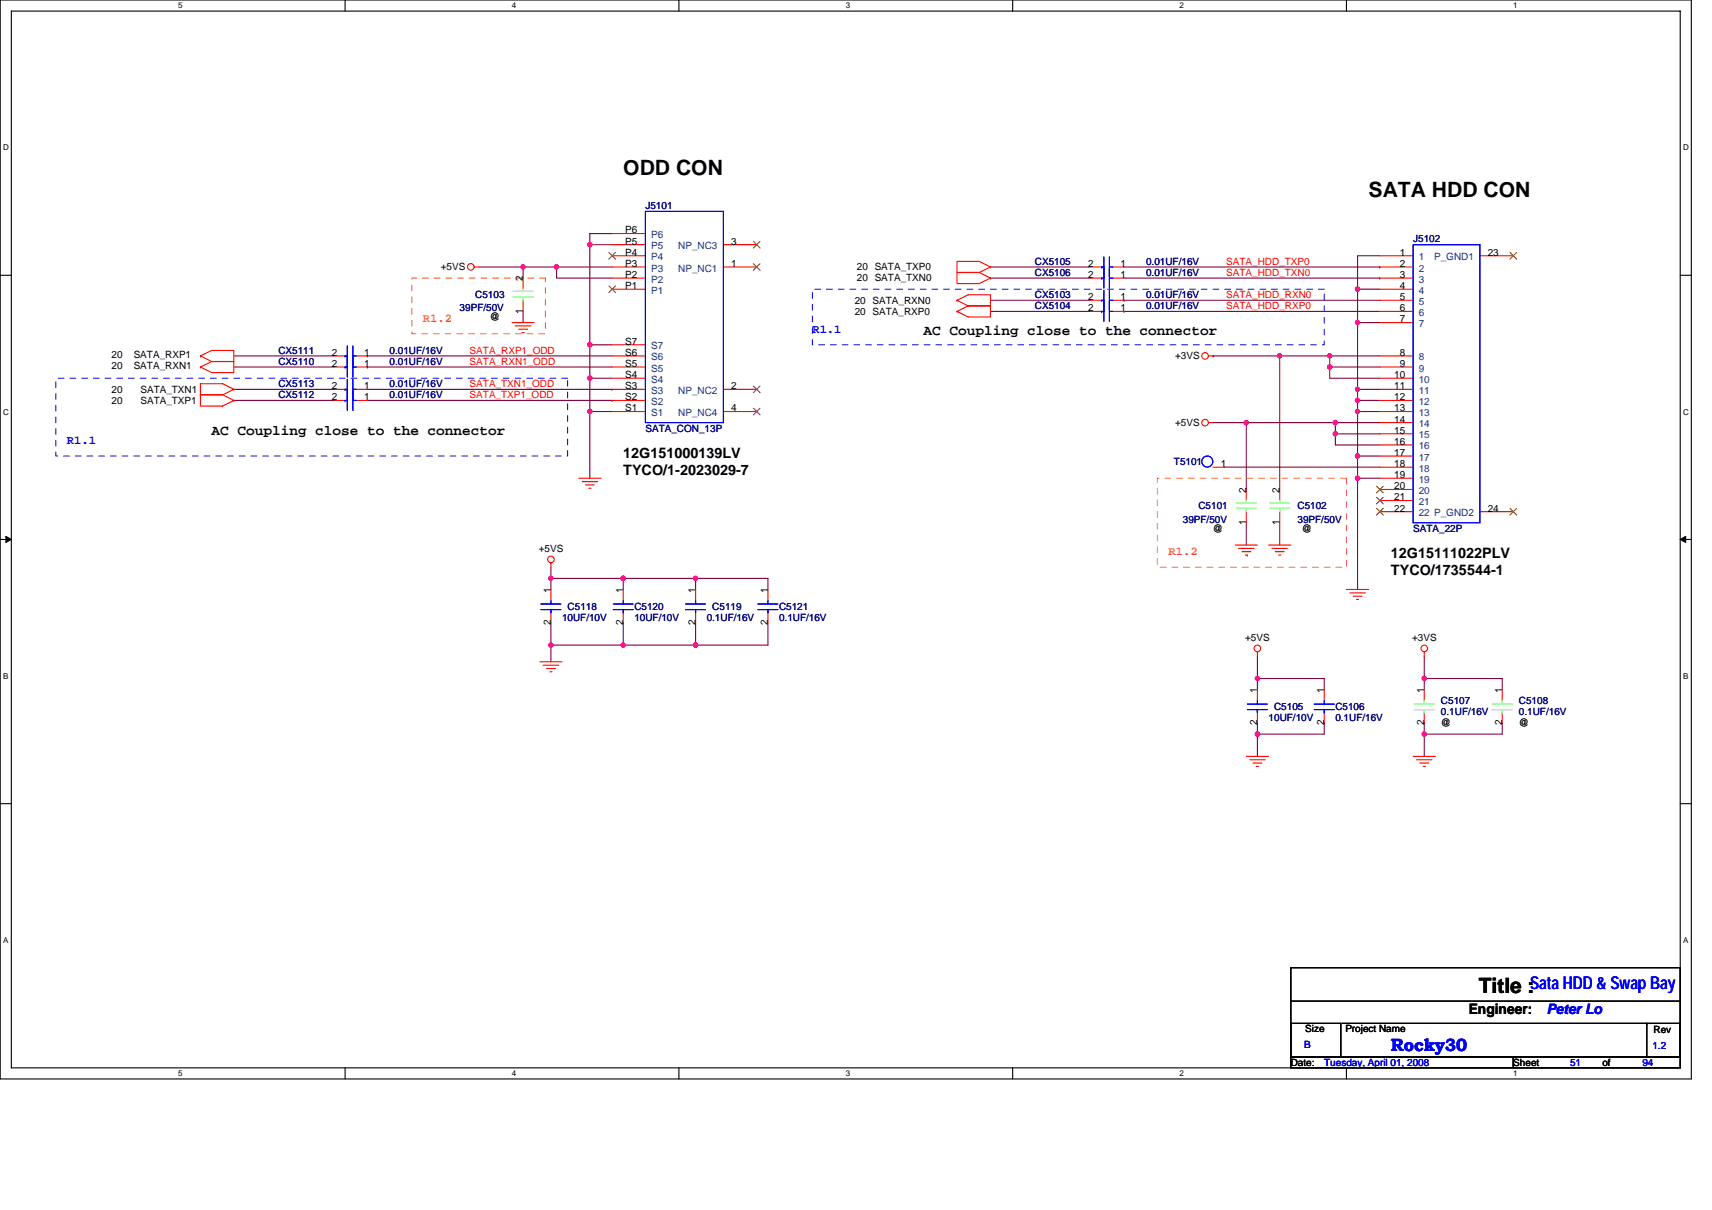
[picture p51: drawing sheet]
<svg xmlns="http://www.w3.org/2000/svg" width="297mm" height="210mm" viewBox="0 0 297 210" stroke-linecap="round" stroke-linejoin="round" font-family="sans-serif">
<defs><g id="words">
<g font-size="3.7">
<text x="108.1" y="30.4">ODD CON</text>
<text x="237.5" y="34.3">SATA HDD CON</text>
<text x="256.6" y="172.3">Title :</text>
</g>
<g font-size="3.1" fill="#00f">
<text x="265.5" y="171.7">Sata HDD &amp; Swap Bay</text>
<text x="241.3" y="182.4">Rocky30</text>
</g>
<g font-size="2.5">
<text x="160.2" y="58.1">AC Coupling close to the connector</text>
<text x="36.7" y="75.4">AC Coupling close to the connector</text>
<text x="108.1" y="79.5">12G151000139LV</text>
<text x="108.1" y="82.5">TYCO/1-2023029-7</text>
<text x="241.3" y="96.9">12G15111022PLV</text>
<text x="241.3" y="99.8">TYCO/1735544-1</text>
<text x="254.8" y="176">Engineer:</text>
</g>
<text font-size="2.5" fill="#00f" x="268.4" y="176">Peter Lo</text>
<g font-size="2.1" fill="#ff8000">
<text x="73.4" y="55.8">R1.2</text>
<text x="202.7" y="96.4">R1.2</text>
</g>
<g font-size="2.1" fill="#00f">
<text x="140.9" y="57.8">R1.1</text>
<text x="11.6" y="77.1">R1.1</text>
</g>
<g font-size="1.7">
<text x="108.5" y="40.5">P6</text>
<text x="76.5" y="46.9">+5VS</text>
<text x="108.5" y="46.3">P3</text>
<text x="108.5" y="44.4">P4</text>
<text x="108.5" y="42.4">P5</text>
<text x="126.9" y="46.3">1</text>
<text x="126.9" y="42.4">3</text>
<text x="148.7" y="46.9">20 SATA_TXP0</text>
<text x="188.8" y="46.3">2</text>
<text x="194.4" y="46.3">1</text>
<text x="242.9" y="44.4">1</text>
<text x="242.9" y="46.3">2</text>
<text x="258.1" y="44.4">23</text>
<text x="90.7" y="48.8" transform="rotate(-90 90.7 48.8)">2</text>
<text x="108.5" y="50.2">P1</text>
<text x="108.5" y="48.2">P2</text>
<text x="148.3" y="52.7">20 SATA_RXN0</text>
<text x="148.7" y="48.8">20 SATA_TXN0</text>
<text x="188.8" y="48.2">2</text>
<text x="188.8" y="52.1">2</text>
<text x="194.4" y="48.2">1</text>
<text x="194.4" y="52.1">1</text>
<text x="242.9" y="48.2">3</text>
<text x="242.9" y="50.2">4</text>
<text x="242.9" y="52.1">5</text>
<text x="85" y="55.6">@</text>
<text x="90.7" y="54.4" transform="rotate(-90 90.7 54.4)">1</text>
<text x="108.5" y="59.8">S7</text>
<text x="148.3" y="54.6">20 SATA_RXP0</text>
<text x="188.8" y="54">2</text>
<text x="194.4" y="54">1</text>
<text x="242.9" y="54">6</text>
<text x="242.9" y="56">7</text>
<text x="19.3" y="64.1">20</text>
<text x="19.3" y="62.1">20</text>
<text x="23.2" y="64.1">SATA_RXN1</text>
<text x="23.2" y="62.1">SATA_RXP1</text>
<text x="57.5" y="63.7">2</text>
<text x="57.5" y="61.7">2</text>
<text x="63.2" y="63.7">1</text>
<text x="63.2" y="61.7">1</text>
<text x="108.5" y="65.6">S4</text>
<text x="108.5" y="63.7">S5</text>
<text x="108.5" y="61.7">S6</text>
<text x="203.9" y="62.4">+3VS</text>
<text x="241.9" y="65.6">10</text>
<text x="242.9" y="61.7">8</text>
<text x="242.9" y="63.7">9</text>
<text x="19.3" y="68.1">20</text>
<text x="19.3" y="70.1">20</text>
<text x="24.4" y="68.1">SATA_TXN1</text>
<text x="24.4" y="70.1">SATA_TXP1</text>
<text x="57.5" y="67.5">2</text>
<text x="57.5" y="69.5">2</text>
<text x="63.2" y="67.5">1</text>
<text x="63.2" y="69.5">1</text>
<text x="108.5" y="71.4">S1</text>
<text x="108.5" y="69.5">S2</text>
<text x="108.5" y="67.5">S3</text>
<text x="126.9" y="67.5">2</text>
<text x="126.9" y="71.4">4</text>
<text x="241.9" y="67.5">11</text>
<text x="241.9" y="69.5">12</text>
<text x="241.9" y="71.4">13</text>
<text x="203.9" y="73.9">+5VS</text>
<text x="241.9" y="73.3">14</text>
<text x="241.9" y="75.3">15</text>
<text x="241.9" y="77.2">16</text>
<text x="211.8" y="81">1</text>
<text x="241.9" y="79.1">17</text>
<text x="241.9" y="81">18</text>
<text x="241.9" y="83">19</text>
<text x="216.2" y="85.5" transform="rotate(-90 216.2 85.5)">2</text>
<text x="222" y="85.5" transform="rotate(-90 222 85.5)">2</text>
<text x="241.9" y="84.9">20</text>
<text x="241.9" y="86.8">21</text>
<text x="241.9" y="88.8">22</text>
<text x="258.1" y="88.8">24</text>
<text x="93.5" y="95.7">+5VS</text>
<text x="210.5" y="92.3">@</text>
<text x="216.2" y="91.1" transform="rotate(-90 216.2 91.1)">1</text>
<text x="222" y="91.1" transform="rotate(-90 222 91.1)">1</text>
<text x="225.9" y="92.3">@</text>
<text x="95.6" y="102.9" transform="rotate(-90 95.6 102.9)">1</text>
<text x="108.1" y="102.9" transform="rotate(-90 108.1 102.9)">1</text>
<text x="120.7" y="102.9" transform="rotate(-90 120.7 102.9)">1</text>
<text x="133.2" y="102.9" transform="rotate(-90 133.2 102.9)">1</text>
<text x="95.6" y="108.5" transform="rotate(-90 95.6 108.5)">2</text>
<text x="108.1" y="108.5" transform="rotate(-90 108.1 108.5)">2</text>
<text x="120.7" y="108.5" transform="rotate(-90 120.7 108.5)">2</text>
<text x="133.2" y="108.5" transform="rotate(-90 133.2 108.5)">2</text>
<text x="216" y="111.2">+5VS</text>
<text x="245" y="111.2">+3VS</text>
<text x="218.1" y="125.9" transform="rotate(-90 218.1 125.9)">2</text>
<text x="218.1" y="120.2" transform="rotate(-90 218.1 120.2)">1</text>
<text x="229.7" y="125.9" transform="rotate(-90 229.7 125.9)">2</text>
<text x="229.7" y="120.2" transform="rotate(-90 229.7 120.2)">1</text>
<text x="247.1" y="125.9" transform="rotate(-90 247.1 125.9)">2</text>
<text x="247.1" y="120.2" transform="rotate(-90 247.1 120.2)">1</text>
<text x="260.6" y="125.9" transform="rotate(-90 260.6 125.9)">2</text>
<text x="260.6" y="120.2" transform="rotate(-90 260.6 120.2)">1</text>
<text x="250" y="126">@</text>
<text x="263.5" y="126">@</text>
<text x="226.5" y="179.1">Size</text>
<text x="233.4" y="179.1">Project Name</text>
<text x="286.9" y="179.3">Rev</text>
<text x="224" y="184.9">Date:</text>
<text x="262.6" y="184.9">Sheet</text>
<text x="278" y="184.9">of</text>
</g>
<g font-size="1.7" fill="#000080">
<text x="112" y="36.3">J5101</text>
<text x="179.6" y="47.9">CX5106</text>
<text x="179.6" y="45.9">CX5105</text>
<text x="198.9" y="47.9">0.01UF/16V</text>
<text x="198.9" y="45.9">0.01UF/16V</text>
<text x="245.2" y="42.1">J5102</text>
<text x="82.5" y="51.7">C5103</text>
<text x="179.6" y="53.7">CX5104</text>
<text x="179.6" y="51.7">CX5103</text>
<text x="198.9" y="53.7">0.01UF/16V</text>
<text x="198.9" y="51.7">0.01UF/16V</text>
<text x="79.8" y="54">39PF/50V</text>
<text x="48.3" y="63.3">CX5110</text>
<text x="48.3" y="61.4">CX5111</text>
<text x="67.6" y="63.3">0.01UF/16V</text>
<text x="67.6" y="61.4">0.01UF/16V</text>
<text x="48.3" y="67.2">CX5113</text>
<text x="48.3" y="69.1">CX5112</text>
<text x="67.6" y="67.2">0.01UF/16V</text>
<text x="67.6" y="69.1">0.01UF/16V</text>
<text x="112" y="74.9">SATA_CON_13P</text>
<text x="203.7" y="80.7">T5101</text>
<text x="207.9" y="88.4">C5101</text>
<text x="225.1" y="88.4">C5102</text>
<text x="205.2" y="90.7">39PF/50V</text>
<text x="225.1" y="90.7">39PF/50V</text>
<text x="245.2" y="92.3">SATA_22P</text>
<text x="97.5" y="107.7">10UF/10V</text>
<text x="98.5" y="105.8">C5118</text>
<text x="110.1" y="105.8">C5120</text>
<text x="110.1" y="107.7">10UF/10V</text>
<text x="122.6" y="107.7">0.1UF/16V</text>
<text x="123.6" y="105.8">C5119</text>
<text x="135.2" y="105.8">C5121</text>
<text x="135.2" y="107.7">0.1UF/16V</text>
<text x="220.1" y="125.1">10UF/10V</text>
<text x="221.1" y="123.1">C5105</text>
<text x="231.7" y="123.1">C5106</text>
<text x="231.7" y="125.1">0.1UF/16V</text>
<text x="250" y="122.2">C5107</text>
<text x="250" y="124.1">0.1UF/16V</text>
<text x="263.5" y="122.2">C5108</text>
<text x="263.5" y="124.1">0.1UF/16V</text>
</g>
<g font-size="1.7" fill="#004080">
<text x="113" y="41.3">P6</text>
<text x="113" y="47.1">P3</text>
<text x="113" y="45.2">P4</text>
<text x="113" y="43.2">P5</text>
<text x="117.7" y="47.1">NP_NC1</text>
<text x="117.7" y="43.2">NP_NC3</text>
<text x="246.2" y="45.2">1</text>
<text x="246.2" y="47.1">2</text>
<text x="248.8" y="45.2">P_GND1</text>
<text x="113" y="51">P1</text>
<text x="113" y="49">P2</text>
<text x="246.2" y="49">3</text>
<text x="246.2" y="51">4</text>
<text x="246.2" y="52.9">5</text>
<text x="246.2" y="54.8">6</text>
<text x="246.2" y="56.8">7</text>
<text x="113" y="64.5">S5</text>
<text x="113" y="62.5">S6</text>
<text x="113" y="60.6">S7</text>
<text x="246.2" y="62.5">8</text>
<text x="246.2" y="64.5">9</text>
<text x="113" y="70.3">S2</text>
<text x="113" y="68.3">S3</text>
<text x="113" y="66.4">S4</text>
<text x="117.7" y="68.3">NP_NC2</text>
<text x="246.2" y="66.4">10</text>
<text x="246.2" y="68.3">11</text>
<text x="246.2" y="70.3">12</text>
<text x="113" y="72.2">S1</text>
<text x="117.7" y="72.2">NP_NC4</text>
<text x="246.2" y="72.2">13</text>
<text x="246.2" y="74.1">14</text>
<text x="246.2" y="76.1">15</text>
<text x="246.2" y="78">16</text>
<text x="246.2" y="79.9">17</text>
<text x="246.2" y="81.9">18</text>
<text x="246.2" y="83.8">19</text>
<text x="246.2" y="85.7">20</text>
<text x="246.2" y="87.7">21</text>
<text x="246.2" y="89.6">22 P_GND2</text>
</g>
<g font-size="1.7" fill="#f00">
<text x="212.8" y="46">SATA_HDD_TXP0</text>
<text x="212.8" y="47.9">SATA_HDD_TXN0</text>
<text x="212.8" y="51.7">SATA_HDD_RXN0</text>
<text x="212.8" y="53.7">SATA_HDD_RXP0</text>
<text x="81.5" y="63.3">SATA_RXN1_ODD</text>
<text x="81.5" y="61.4">SATA_RXP1_ODD</text>
<text x="81.5" y="67.2">SATA_TXN1_ODD</text>
<text x="81.5" y="69.1">SATA_TXP1_ODD</text>
</g>
<g font-size="1.7" fill="#00f">
<text x="226.3" y="181.8">B</text>
<text x="229.8" y="184.9">Tuesday, April 01, 2008</text>
<text x="272.4" y="184.9">51</text>
<text x="285" y="184.9">94</text>
<text x="286.7" y="182">1.2</text>
</g>
<g font-size="1.4">
<text x="30.9" y="1.5">5</text>
<text x="88.8" y="1.5">4</text>
<text x="146.7" y="1.5">3</text>
<text x="204.7" y="1.5">2</text>
<text x="262.6" y="1.5">1</text>
<text x=".5" y="26.1">D</text>
<text x="292" y="26.1">D</text>
<text x=".5" y="71.9">C</text>
<text x="292" y="71.9">C</text>
<text x=".5" y="117.8">B</text>
<text x="292" y="117.8">B</text>
<text x=".5" y="163.6">A</text>
<text x="292" y="163.6">A</text>
<text x="30.9" y="186.8">5</text>
<text x="88.8" y="186.8">4</text>
<text x="146.7" y="186.8">3</text>
<text x="204.7" y="186.8">2</text>
<text x="262.6" y="186.8">1</text>
</g>
</g></defs>
<path d="M0 0h293.5v187.2h-293.5zM2 1.9h289.5v183.4h-289.5z" fill="none" stroke="#000" stroke-width=".19"/>
<g fill="#fff">
<path d="M30.9 .2h.8v1.6h-.8z"/>
<path d="M30.9 185.5h.8v1.6h-.8z"/>
</g>
<path d="M59.9 0v1.9M59.9 185.3v1.9" fill="none" stroke="#000" stroke-width=".19"/>
<g fill="#fff">
<path d="M88.8 .2h.8v1.6h-.8z"/>
<path d="M88.8 185.5h.8v1.6h-.8z"/>
</g>
<path d="M117.8 0v1.9M117.8 185.3v1.9" fill="none" stroke="#000" stroke-width=".19"/>
<g fill="#fff">
<path d="M146.7 .2h.8v1.6h-.8z"/>
<path d="M146.7 185.5h.8v1.6h-.8z"/>
</g>
<path d="M175.7 0v1.9M175.7 185.3v1.9" fill="none" stroke="#000" stroke-width=".19"/>
<g fill="#fff">
<path d="M204.7 .2h.7v1.6h-.7z"/>
<path d="M204.7 185.5h.7v1.6h-.7z"/>
</g>
<path d="M233.6 0v1.9M233.6 185.3v1.9" fill="none" stroke="#000" stroke-width=".19"/>
<g fill="#fff">
<path d="M262.6 .2h.7v1.6h-.7z"/>
<path d="M262.6 185.5h.7v1.6h-.7z"/>
<path d="M.5 24.8h1v1.6h-1z"/>
<path d="M292 24.8h1v1.6h-1z"/>
<path d="M.5 70.7h1v1.5h-1z"/>
<path d="M292 70.7h1v1.5h-1z"/>
</g>
<path d="M0 47.8h2M291.5 47.8h2" fill="none" stroke="#000" stroke-width=".19"/>
<g fill="#fff">
<path d="M.5 116.5h.9v1.6h-.9z"/>
<path d="M292 116.5h.9v1.6h-.9z"/>
</g>
<path d="M0 93.6h2M291.5 93.6h2" fill="none" stroke="#000" stroke-width=".19"/>
<path d="M1 93.1l1 .5-1 .5zM291.5 93.6l1-.5v1z" fill="#000" stroke="#000" stroke-width=".17"/>
<g fill="#fff">
<path d="M.5 162.4h.9v1.5h-.9z"/>
<path d="M292 162.4h.9v1.5h-.9z"/>
</g>
<path d="M0 139.5h2M291.5 139.5h2M224 167.9h67.5v15.5h-67.5zM224 177.6h8.6v5.8h-8.6zM224 173.7h67.5M232.9 177.6h52.8M285.7 177.6h5.8v5.8h-5.8zM285.7 177.6h.1M291.5 173.7h.1M224 183.4h38.6v1.9h-38.6zM262.6 183.4h28.9v1.9h-28.9z" fill="none" stroke="#000" stroke-width=".19"/>
<g fill="none" stroke="#800040" stroke-width=".19">
<path d="M83 46.3h7.8v2M90.8 46.3h.1M90.8 54v2M90.8 46.3h5.8M96.6 46.3h9.6M96.6 46.3v2h9.6M96.6 46.3h.1M102.3 59.8h3.9M102.3 59.8v5.8M102.3 42.5h3.9M102.3 42.5h.1M102.3 42.5v17.3"/>
<path d="M106.2 40.5h-3.9v2M171.8 52.1h17.4M171.8 54h17.4M171.8 46.3h17.4M171.8 48.3h17.4M195 52.1h.1M195 54h.1M195 52.1h44.4M195 54h44.4M195 46.3h44.4M195 48.3h44.4M235.5 56h.1"/>
<path d="M235.5 56h3.9M235.5 50.2h.1M235.5 50.2h3.9M235.5 50.2v17.4M239.4 44.4h-3.9v5.8M239.4 46.3h.1M239.4 48.3h.1M40.6 63.7h17.4M40.6 61.8h17.4M40.6 67.6h17.4M40.6 69.5h17.4M63.7 63.7h.1"/>
<path d="M63.7 61.8h.1M63.7 61.8h42.5M63.7 63.7h42.5M63.7 67.6h42.5M63.7 69.5h42.5M102.3 71.4h3.9M102.3 71.4v11.6M102.3 65.6h.1M102.3 65.6h3.9M102.3 65.6v5.8M106.2 67.6h.1M106.2 69.5h.1"/>
<path d="M210.5 73.3h5.7v11.6M210.5 61.8h11.5v23.1M210.5 61.8h.1M216.2 73.3h.1M216.2 73.3h23.2M222 61.8h.1M222 61.8h17.4M230.7 61.8v1.9M230.7 63.7v1.9h8.7M230.7 61.8h.1M230.7 63.7h.1M230.7 63.7h8.7"/>
<path d="M231.7 73.3v2M231.7 75.3v1.9h7.7M231.7 73.3h.1M231.7 75.3h7.7M231.7 75.3h.1M235.5 79.1h.1M235.5 69.5h.1M235.5 79.1h3.9M235.5 71.4h3.9M235.5 67.6h3.9M235.5 71.4h.1M235.5 67.6v1.9"/>
<path d="M235.5 69.5h3.9M235.5 69.5v32.8M95.6 98.4v2M212.4 81.1h27M216.2 90.7v3.9M222 90.7v3.9M235.5 83h.1M235.5 83h3.9M95.6 100.4v1.9M95.6 108.1v3.9M95.6 112v2.9M95.6 100.4h.1"/>
<path d="M95.6 112h.1M95.6 100.4h25.1M108.1 108.1v3.9M108.1 100.4h.1M108.1 112h.1M108.1 100.4v1.9M120.7 100.4v1.9M120.7 108.1v3.9M120.7 100.4h12.5v1.9M120.7 112h.1M133.2 108.1v3.9h-37.6M218.2 113.9v3.9"/>
<path d="M218.2 117.8h.1M218.2 117.8h11.6v1.9M218.2 117.8v1.9M247.1 113.9v3.9M247.1 117.8h13.5v1.9M247.1 117.8v1.9M247.1 117.8h.1M218.2 125.5v1.9M218.2 127.4h.1M218.2 127.4v3.9M229.8 125.5v1.9h-11.6M247.1 127.4h.1"/>
<path d="M247.1 125.5v1.9M247.1 127.4v3.9M260.6 125.5v1.9h-13.5"/>
</g>
<g fill="#f0f" stroke="#f0f" stroke-width=".19">
<circle cx="247.1" cy="127.4" r=".38"/>
<circle cx="235.5" cy="79.1" r=".38"/>
<circle cx="235.5" cy="67.6" r=".38"/>
<circle cx="235.5" cy="56" r=".38"/>
<circle cx="218.2" cy="117.7" r=".38"/>
<circle cx="218.2" cy="127.4" r=".38"/>
<circle cx="247.1" cy="117.7" r=".38"/>
<circle cx="235.5" cy="69.5" r=".38"/>
<circle cx="222" cy="61.8" r=".38"/>
<circle cx="216.2" cy="73.3" r=".38"/>
<circle cx="235.5" cy="83" r=".38"/>
<circle cx="235.5" cy="71.4" r=".38"/>
<circle cx="231.7" cy="73.3" r=".38"/>
<circle cx="235.5" cy="50.2" r=".38"/>
<circle cx="230.7" cy="61.8" r=".37"/>
<circle cx="231.7" cy="75.3" r=".38"/>
<circle cx="230.7" cy="63.7" r=".38"/>
<circle cx="108.1" cy="100.4" r=".38"/>
<circle cx="120.7" cy="100.4" r=".38"/>
<circle cx="120.7" cy="111.9" r=".38"/>
<circle cx="108.1" cy="111.9" r=".38"/>
<circle cx="102.3" cy="65.6" r=".38"/>
<circle cx="102.3" cy="71.4" r=".38"/>
<circle cx="95.6" cy="100.4" r=".38"/>
<circle cx="95.6" cy="111.9" r=".38"/>
<circle cx="96.5" cy="46.3" r=".38"/>
<circle cx="90.7" cy="46.3" r=".38"/>
<circle cx="102.3" cy="59.8" r=".38"/>
<circle cx="102.3" cy="42.4" r=".38"/>
</g>
<g fill="none" stroke="#f00" stroke-width=".19">
<path d="M82.3 46.3h.7M88.8 56h3.9M89.4 56.6h2.7M90 57.1h1.5M90.6 57.7h.3M90.8 48.3v1.9M90.8 52.1v1.9M106.2 48.3h5.8M106.2 44.4h5.8M106.2 46.3h5.8M106.2 50.2h5.8M106.2 59.8h5.8"/>
<path d="M106.2 42.5h5.8M106.2 40.5h5.8M125.5 46.3h5.8M125.5 42.5h5.8M166 54h.1M166 52.1l2-.9h3.8v1.9h-3.8M166 52.1h.1M166 52.1l2 1M168 53.1h3.8v1.9h-3.8l-2-1M168 53.1l-2 .9M169.9 47.3h-3.9v1.9h3.9l1.9-.9M169.9 47.3l1.9 1"/>
<path d="M171.8 46.3l-1.9-.9h-3.9v1.9h3.9M171.8 46.3h.1M171.8 48.3h.1M171.8 46.3l-1.9 1M189.2 48.3h2M189.2 46.3h2M189.2 52.1h2M189.2 54h2M193.1 48.3h1.9M193.1 46.3h1.9M193.1 52.1h1.9M193.1 54h1.9"/>
<path d="M239.4 48.3h5.8M239.4 44.4h5.8M239.4 46.3h5.8M239.4 50.2h5.8M239.4 52.1h5.8M239.4 54h5.8M239.4 56h5.8M256.8 44.4h5.8M34.8 66.6h3.8l2 1M34.8 66.6v1.9h3.8M34.8 66.6h.1M34.8 68.5h3.8"/>
<path d="M34.8 68.5v2h3.8l2-1M34.8 68.5h.1M34.8 63.7h.1M34.8 61.8l1.9-1h3.9v1.9h-3.9M34.8 61.8h.1M34.8 61.8l1.9 .9M36.7 62.7h3.9v2h-3.9l-1.9-1M36.7 62.7l-1.9 1M38.6 68.5l2 1M40.6 67.6h.1M40.6 69.5h.1M40.6 67.6l-2 .9"/>
<path d="M58 63.7h1.9M58 61.8h1.9M58 67.6h1.9M58 69.5h1.9M61.8 63.7h1.9M61.8 61.8h1.9M61.8 67.6h1.9M61.8 69.5h1.9M106.2 63.7h5.8M106.2 61.8h5.8M106.2 65.6h5.8M106.2 67.6h5.8"/>
<path d="M106.2 69.5h5.8M106.2 71.4h5.8M125.5 67.6h5.8M125.5 71.4h5.8M209.7 73.3h.8M209.7 61.8h.8M239.4 63.7h5.8M239.4 61.8h5.8M239.4 65.6h5.8M239.4 67.6h5.8M239.4 69.5h5.8M239.4 71.4h5.8"/>
<path d="M239.4 73.3h5.8M239.4 75.3h5.8M239.4 77.2h5.8M239.4 79.1h5.8M95.6 97.7v.7M100.4 83h3.9M101 83.6h2.7M101.6 84.2h1.5M102.1 84.7h.4M210.5 81.1h1.9M214.3 94.6h3.9M214.9 95.2h2.7"/>
<path d="M215.5 95.7h1.5M216 96.3h.4M216.2 84.9v2M216.2 88.8v1.9M216.4 96.3h.1M220.1 94.6h3.9M220.7 95.2h2.7M221.3 95.7h1.5M221.8 96.3h.4M222 84.9v2M222 88.8v1.9M239.4 81.1h5.8"/>
<path d="M239.4 83h5.8M239.4 84.9h5.8M239.4 86.9h5.8M239.4 88.8h5.8M256.8 88.8h5.8M93.7 114.9h3.8M94.2 115.4h2.7M94.8 116h1.6M95.4 116.6h.4M95.6 102.3v1.9M95.6 106.2v1.9M108.1 102.3v1.9"/>
<path d="M108.1 106.2v1.9M120.7 102.3v1.9M120.7 106.2v1.9M133.2 102.3v1.9M133.2 106.2v1.9M218.2 113.1v.8M218.2 119.7v1.9M229.8 119.7v1.9M233.6 102.3h3.9M234.2 102.9h2.7M234.8 103.5h1.5M235.3 104h.4"/>
<path d="M247.1 113.1v.8M247.1 119.7v1.9M260.6 119.7v1.9M216.2 131.3h3.9M216.8 131.8h2.7M217.4 132.4h1.5M218 133h.4M218.2 123.5v2M229.8 123.5v2M245.2 131.3h3.9M245.8 131.8h2.7M246.4 132.4h1.5"/>
<path d="M246.9 133h.4M247.1 123.5v2M260.6 123.5v2"/>
<circle cx="81.7" cy="46.3" r=".57"/>
<circle cx="209.1" cy="73.3" r=".57"/>
<circle cx="209.1" cy="61.8" r=".57"/>
<circle cx="95.6" cy="97.1" r=".57"/>
<circle cx="218.2" cy="112.5" r=".57"/>
<circle cx="247.1" cy="112.5" r=".57"/>
</g>
<path d="M140.9 50.2h88.9v9.6h-88.9zM9.7 65.6h88.8v13.5h-88.8z" fill="none" stroke="#00f" stroke-width=".17" stroke-dasharray="1 1 1 1 1 1 1 1"/>
<path d="M71.5 48.3h23.1v9.6h-23.1zM200.8 83h32.8v15.4h-32.8z" fill="none" stroke="#ff8000" stroke-width=".17" stroke-dasharray="1 1 1 1 1 1 1 1"/>
<g fill="none" stroke="#00f" stroke-width=".19">
<path d="M112 36.7h13.5v36.6h-13.5zM191.2 48.3h.1M191.2 54h.1M191.2 52.1h.1M191.2 46.3h.1M191.2 48.3h.3M191.2 54h.3M191.2 52.1h.3M191.2 46.3h.3M191.5 46.5v3.5M191.5 52.3v3.5M191.5 50.4v3.4"/>
<path d="M191.5 44.6v3.5M192.5 46.5v3.5M192.5 48.3h.6M192.5 52.3v3.5M192.5 54h.6M192.5 50.4v3.4M192.5 52.1h.6M192.5 44.6v3.5M192.5 46.3h.6M245.2 42.5h11.6v48.2h-11.6zM59.9 63.7h.1M59.9 61.8h.1"/>
<path d="M59.9 67.6h.1M59.9 69.5h.1M59.9 63.7h.4M59.9 61.8h.4M59.9 67.6h.4M59.9 69.5h.4M60.3 62v3.4M60.3 60v3.5M60.3 65.8v3.5M60.3 67.8v3.4M61.2 62v3.4M61.2 63.7h.6"/>
<path d="M61.2 60v3.5M61.2 61.8h.6M61.2 65.8v3.5M61.2 67.6h.6M61.2 67.8v3.4M61.2 69.5h.6M93.8 104.8h3.5M93.8 105.8h3.5M95.6 104.2v.6M95.6 106.2h.1M95.6 105.8v.4M106.4 104.8h3.5"/>
<path d="M106.4 105.8h3.5M108.1 104.2v.6M108.1 106.2h.1M108.1 105.8v.4M119 104.8h3.4M119 105.8h3.4M120.7 104.2v.6M120.7 106.2h.1M120.7 105.8v.4M131.5 104.8h3.5M131.5 105.8h3.5M133.2 104.2v.6"/>
<path d="M133.2 106.2h.1M133.2 105.8v.4M216.4 122.2h3.5M216.4 123.1h3.5M218.2 121.6v.6M218.2 123.5h.1M218.2 123.1v.4M228 122.2h3.5M228 123.1h3.5M229.8 121.6v.6M229.8 123.5h.1M229.8 123.1v.4"/>
<circle cx="209.5" cy="80.1" r=".96"/>
</g>
<g fill="none" stroke="#80ff80" stroke-width=".19">
<path d="M89 51.5h3.5M89 50.6h3.5M90.8 51.5v.6M90.8 50.2h.1M90.8 50.2v.4M214.5 88.2h3.5M214.5 87.2h3.5M216.2 88.2v.6M216.2 86.9h.1M216.2 86.9v.3M220.3 88.2h3.5M220.3 87.2h3.5"/>
<path d="M222 88.2v.6M222 86.9h.1M222 86.9v.3M245.4 122.2h3.5M245.4 123.1h3.5M247.1 121.6v.6M247.1 123.5h.1M247.1 123.1v.4M258.9 122.2h3.5M258.9 123.1h3.5M260.6 121.6v.6M260.6 123.5h.1"/>
<path d="M260.6 123.1v.4"/>
</g>
<g fill="none" stroke="#804000" stroke-width=".17">
<path d="M105.6 49.6l1.2 1.2M105.6 43.8l1.2 1.2M106.8 49.6l-1.2 1.2M106.8 43.8l-1.2 1.2M130.7 45.8l1.2 1.1M130.7 41.9l1.2 1.2M131.9 45.8l-1.2 1.1M131.9 41.9l-1.2 1.2M262 43.8l1.2 1.2M263.1 43.8l-1.1 1.2M130.7 67l1.2 1.2M130.7 70.8l1.2 1.2"/>
<path d="M131.9 67l-1.2 1.2M131.9 70.8l-1.2 1.2M238.8 84.4l1.2 1.1M238.8 86.3l1.2 1.2M238.8 88.2l1.2 1.2M240 84.4l-1.2 1.1M240 86.3l-1.2 1.2M240 88.2l-1.2 1.2M262 88.2l1.2 1.2M263.1 88.2l-1.1 1.2"/>
</g>
<use href="#words"/>
</svg>
